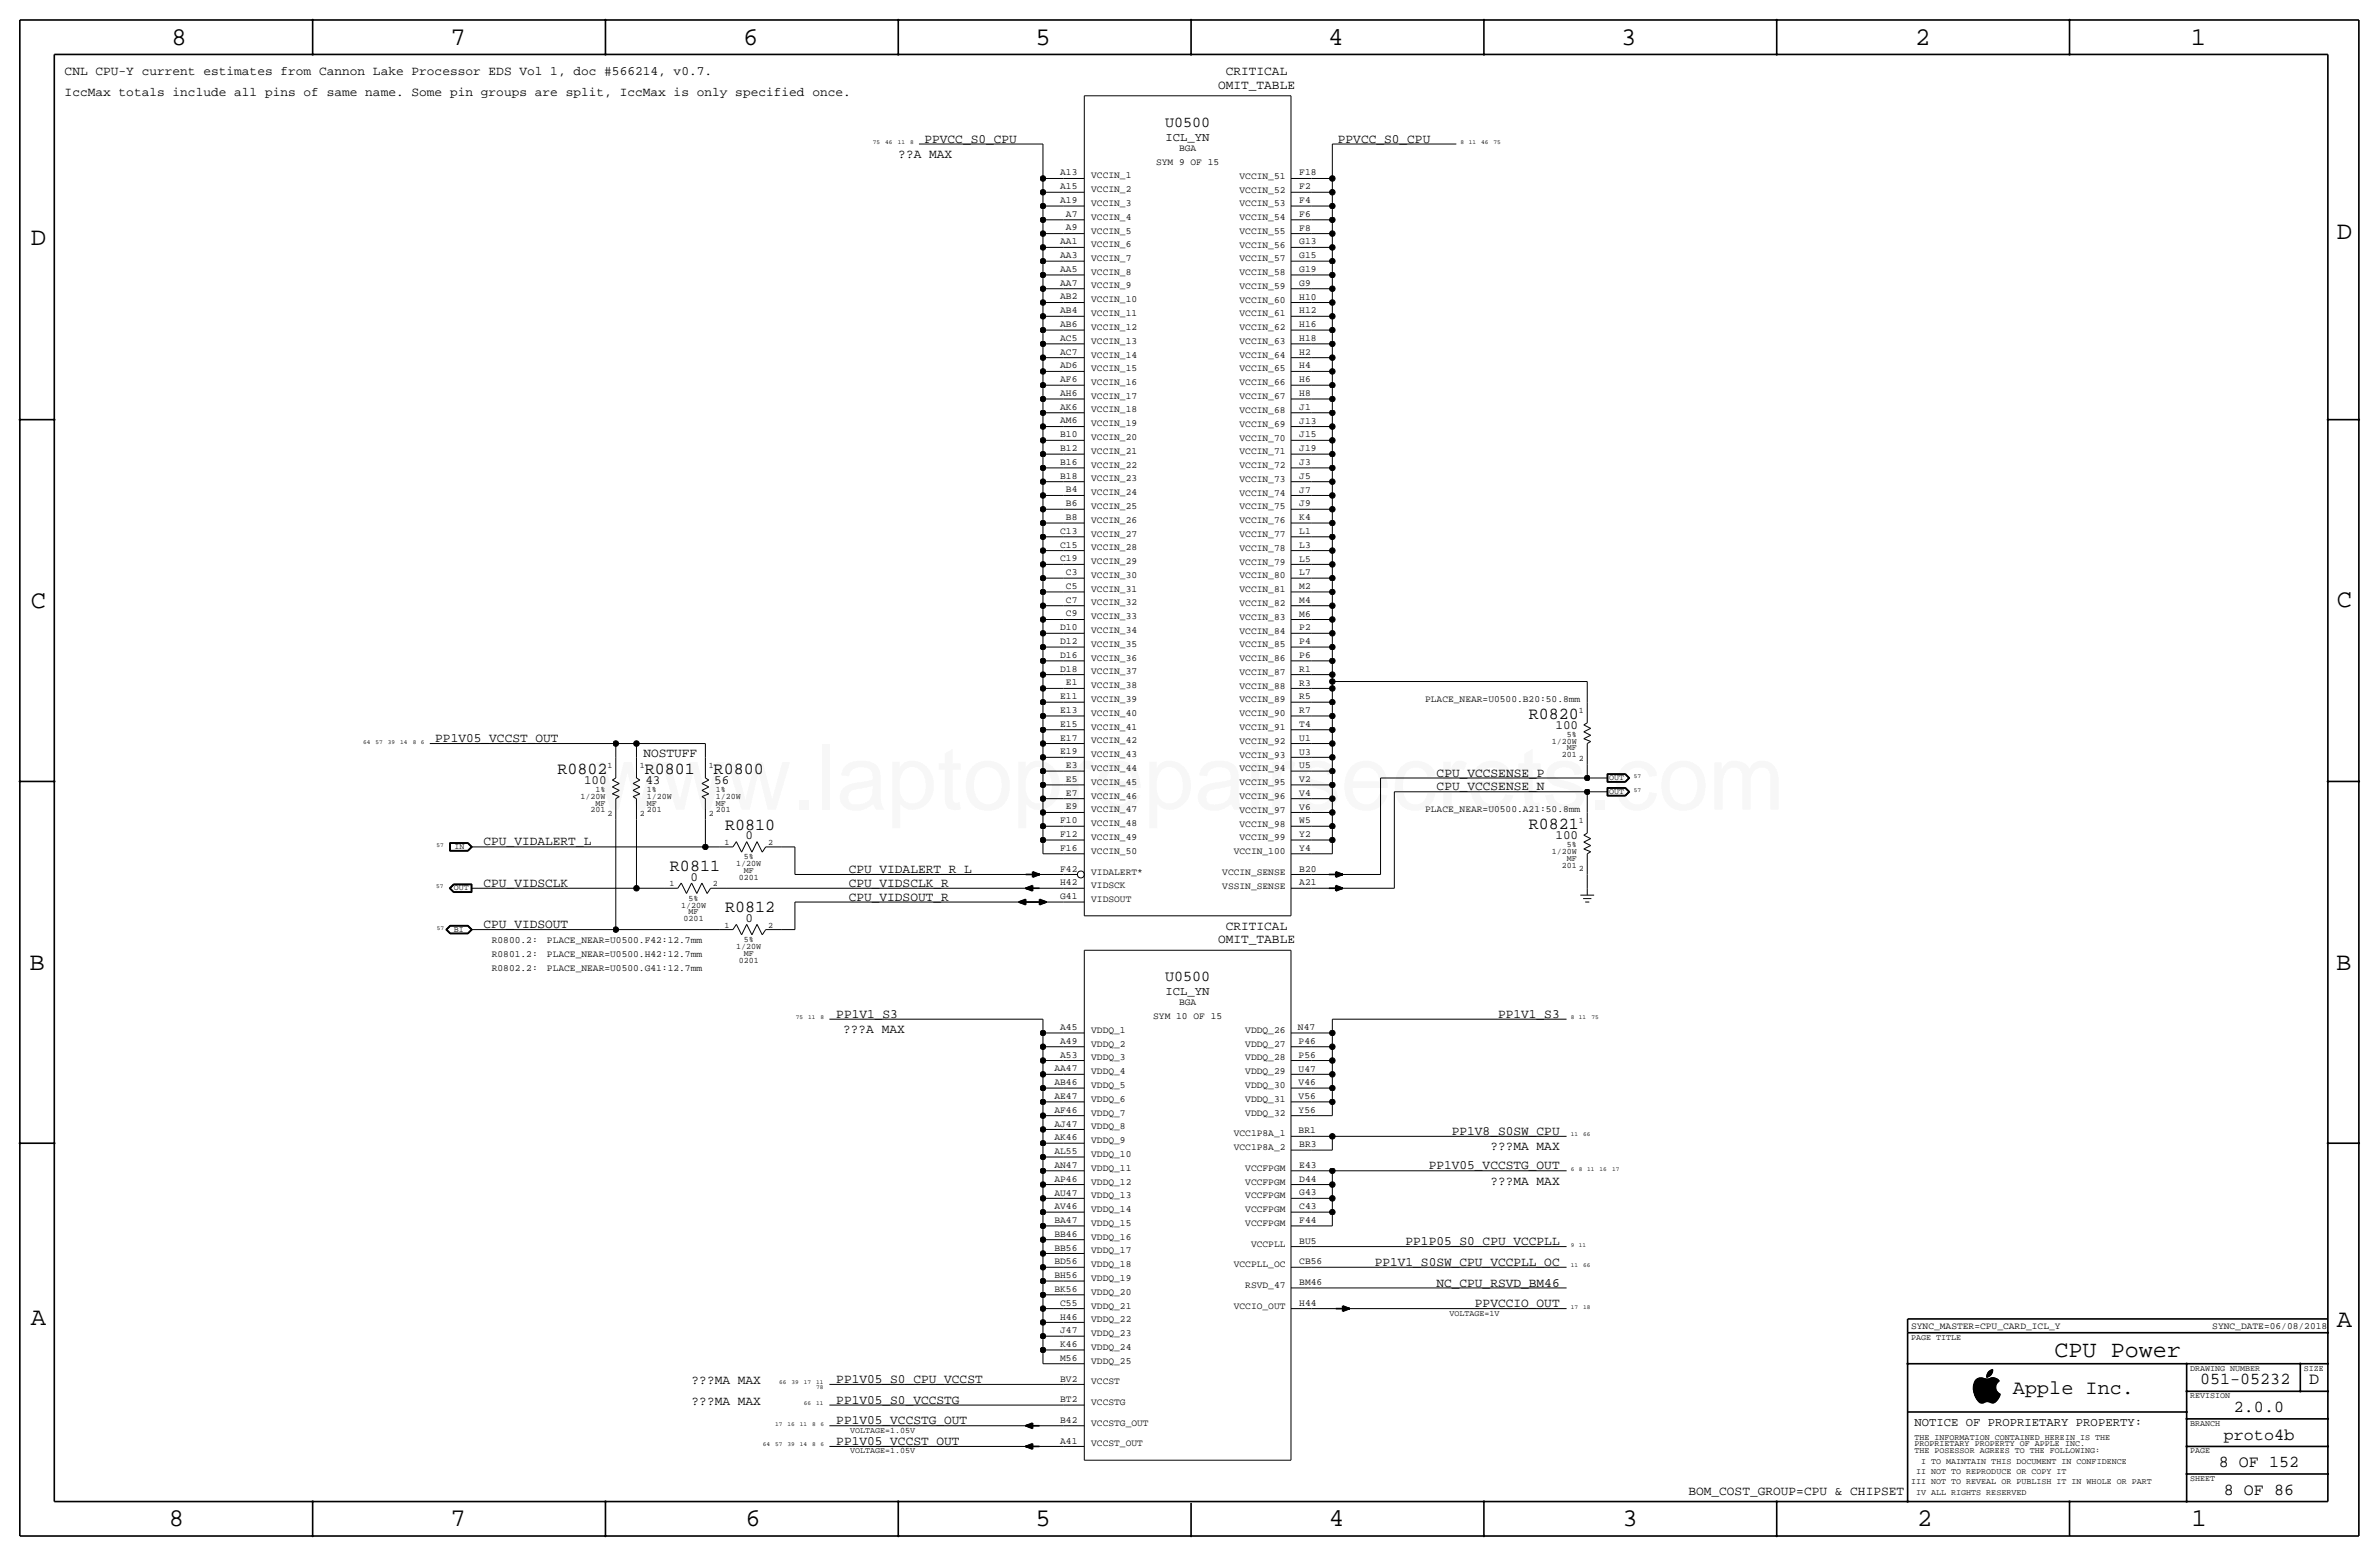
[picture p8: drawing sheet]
<svg xmlns="http://www.w3.org/2000/svg" width="877mm" height="574mm" viewBox="0 0 877 574" stroke-linecap="round" stroke-linejoin="round" font-family="sans-serif">
<defs><g id="words">
<text font-size="33.5" fill="#f00" x="219.3" y="298.4">www.laptoprepairsecrets.com</text>
<g font-size="9.4">
<text x="63.2" y="16.5">8</text>
<text x="166.1" y="16.5">7</text>
<text x="274" y="16.5">6</text>
<text x="381.7" y="16.5">5</text>
<text x="489.7" y="16.5">4</text>
<text x="597.6" y="16.5">3</text>
<text x="706.1" y="16.5">2</text>
<text x="807.7" y="16.5">1</text>
<text x="861.5" y="88.1">D</text>
<text x="11.4" y="90.4">D</text>
<text x="11.4" y="224.3">C</text>
<text x="861.5" y="223.8">C</text>
<text x="10.9" y="357.6">B</text>
<text x="861.3" y="357.4">B</text>
<text x="11.4" y="488.4">A</text>
<text x="861.5" y="489.2">A</text>
<text x="62.2" y="562.6">8</text>
<text x="166.1" y="562.6">7</text>
<text x="274.8" y="562.6">6</text>
<text x="381.7" y="562.6">5</text>
<text x="489.9" y="562.6">4</text>
<text x="598.1" y="562.6">3</text>
<text x="706.8" y="562.6">2</text>
<text x="807.9" y="562.6">1</text>
</g>
<text font-size="8.6" x="757.4" y="500.1">CPU Power</text>
<text font-size="7.4" x="742.1" y="513.9">Apple Inc.</text>
<g font-size="6.2">
<text x="563.6" y="264.9">R0820</text>
<text x="205.5" y="285.2">R0802</text>
<text x="237.7" y="285.2">R0801</text>
<text x="263.1" y="285.2">R0800</text>
<text x="267.3" y="305.8">R0810</text>
<text x="563.6" y="305.6">R0821</text>
<text x="247" y="321.1">R0811</text>
<text x="267.3" y="336.3">R0812</text>
<text x="811.1" y="510.3">051-05232</text>
<text x="851.3" y="510.3">D</text>
<text x="823.6" y="520.4">2.0.0</text>
<text x="819.9" y="530.6">proto4b</text>
<text x="818" y="540.8">8 OF 152</text>
<text x="819.9" y="550.9">8 OF 86</text>
</g>
<g font-size="5.6">
<text x="429.5" y="46.7">U0500</text>
<text x="429.5" y="361.7">U0500</text>
</g>
<g font-size="4.7">
<text x="23.8" y="27.7">CNL CPU-Y current estimates from Cannon Lake Processor EDS Vol 1, doc #566214, v0.7.</text>
<text x="451.9" y="27.7">CRITICAL</text>
<text x="23.8" y="35.3">IccMax totals include all pins of same name. Some pin groups are split, IccMax is only specified once.</text>
<text x="449" y="32.8">OMIT_TABLE</text>
<text x="340.8" y="52.6">PPVCC_S0_CPU</text>
<text x="493.2" y="52.6">PPVCC_S0_CPU</text>
<text x="331.2" y="58.2">??A MAX</text>
<text x="573.5" y="268.7">100</text>
<text x="160.5" y="273.5">PP1V05_VCCST_OUT</text>
<text x="237.2" y="279.1">NOSTUFF</text>
<text x="529.6" y="286.2">CPU_VCCSENSE_P</text>
<text x="215.3" y="289.1">100</text>
<text x="237.9" y="289.1">43</text>
<text x="263.3" y="289.1">56</text>
<text x="529.6" y="291.3">CPU_VCCSENSE_N</text>
<text x="178.3" y="311.6">CPU_VIDALERT_L</text>
<text x="274.9" y="309.4">0</text>
<text x="573.5" y="309.4">100</text>
<text x="312.9" y="321.8">CPU_VIDALERT_R_L</text>
<text x="178.3" y="326.9">CPU_VIDSCLK</text>
<text x="254.6" y="324.6">0</text>
<text x="312.9" y="326.9">CPU_VIDSCLK_R</text>
<text x="312.9" y="332">CPU_VIDSOUT_R</text>
<text x="274.9" y="339.9">0</text>
<text x="178.3" y="342.1">CPU_VIDSOUT</text>
<text x="449" y="347.7">OMIT_TABLE</text>
<text x="451.9" y="342.6">CRITICAL</text>
<text x="308.3" y="375.2">PP1V1_S3</text>
<text x="552.3" y="375.2">PP1V1_S3</text>
<text x="310.9" y="380.7">???A MAX</text>
<text x="535.2" y="418.3">PP1V8_S0SW_CPU</text>
<text x="549.4" y="423.9">???MA MAX</text>
<text x="526.7" y="431">PP1V05_VCCSTG_OUT</text>
<text x="549.4" y="436.6">???MA MAX</text>
<text x="518.2" y="459">PP1P05_S0_CPU_VCCPLL</text>
<text x="506.8" y="466.6">PP1V1_S0SW_CPU_VCCPLL_OC</text>
<text x="529.5" y="474.2">NC_CPU_RSVD_BM46</text>
<text x="543.8" y="481.8">PPVCCIO_OUT</text>
<text x="308.3" y="509.8">PP1V05_S0_CPU_VCCST</text>
<text x="255" y="510.3">???MA MAX</text>
<text x="255" y="517.9">???MA MAX</text>
<text x="308.3" y="517.4">PP1V05_S0_VCCSTG</text>
<text x="308.3" y="525">PP1V05_VCCSTG_OUT</text>
<text x="308.3" y="532.6">PP1V05_VCCST_OUT</text>
<text x="622.5" y="550.9">BOM_COST_GROUP=CPU &amp; CHIPSET</text>
</g>
<g font-size="4.5">
<text x="429.7" y="51.8">ICL_YN</text>
<text x="429.7" y="366.8">ICL_YN</text>
<text x="705.8" y="525.5">NOTICE OF PROPRIETARY PROPERTY:</text>
</g>
<g font-size="3.5">
<text x="434.7" y="55.6">BGA</text>
<text x="390.9" y="64.6">A13</text>
<text x="402.3" y="65.7">VCCIN_1</text>
<text x="426.2" y="60.7">SYM 9 OF 15</text>
<text x="457" y="65.9">VCCIN_51</text>
<text x="479" y="64.7">F18</text>
<text x="390.9" y="69.7">A15</text>
<text x="402.3" y="70.9">VCCIN_2</text>
<text x="457" y="71">VCCIN_52</text>
<text x="479" y="69.8">F2</text>
<text x="390.9" y="74.8">A19</text>
<text x="402.3" y="75.9">VCCIN_3</text>
<text x="457" y="76">VCCIN_53</text>
<text x="479" y="74.8">F4</text>
<text x="393" y="79.9">A7</text>
<text x="402.3" y="81">VCCIN_4</text>
<text x="457" y="81.1">VCCIN_54</text>
<text x="479" y="79.9">F6</text>
<text x="393" y="84.9">A9</text>
<text x="402.3" y="86.1">VCCIN_5</text>
<text x="457" y="86.2">VCCIN_55</text>
<text x="479" y="85">F8</text>
<text x="390.9" y="95.1">AA3</text>
<text x="390.9" y="90">AA1</text>
<text x="402.3" y="91.2">VCCIN_6</text>
<text x="457" y="91.2">VCCIN_56</text>
<text x="479" y="95.2">G15</text>
<text x="479" y="90.1">G13</text>
<text x="390.9" y="100.2">AA5</text>
<text x="402.3" y="96.1">VCCIN_7</text>
<text x="402.3" y="101.2">VCCIN_8</text>
<text x="457" y="96.3">VCCIN_57</text>
<text x="457" y="101.4">VCCIN_58</text>
<text x="479" y="100.3">G19</text>
<text x="390.9" y="105.3">AA7</text>
<text x="402.3" y="106.3">VCCIN_9</text>
<text x="457" y="106.5">VCCIN_59</text>
<text x="479" y="105.3">G9</text>
<text x="390.9" y="110.3">AB2</text>
<text x="402.3" y="111.4">VCCIN_10</text>
<text x="457" y="111.6">VCCIN_60</text>
<text x="479" y="110.4">H10</text>
<text x="390.9" y="115.4">AB4</text>
<text x="402.3" y="116.5">VCCIN_11</text>
<text x="457" y="116.6">VCCIN_61</text>
<text x="479" y="115.5">H12</text>
<text x="390.9" y="125.6">AC5</text>
<text x="390.9" y="120.5">AB6</text>
<text x="402.3" y="121.6">VCCIN_12</text>
<text x="457" y="121.7">VCCIN_62</text>
<text x="479" y="125.7">H18</text>
<text x="479" y="120.6">H16</text>
<text x="390.9" y="130.7">AC7</text>
<text x="402.3" y="131.8">VCCIN_14</text>
<text x="402.3" y="126.7">VCCIN_13</text>
<text x="457" y="126.8">VCCIN_63</text>
<text x="457" y="131.9">VCCIN_64</text>
<text x="479" y="130.7">H2</text>
<text x="390.9" y="135.8">AD6</text>
<text x="402.3" y="136.8">VCCIN_15</text>
<text x="457" y="136.9">VCCIN_65</text>
<text x="479" y="135.8">H4</text>
<text x="390.9" y="140.8">AF6</text>
<text x="402.3" y="141.9">VCCIN_16</text>
<text x="457" y="142">VCCIN_66</text>
<text x="479" y="140.9">H6</text>
<text x="390.9" y="145.9">AH6</text>
<text x="402.3" y="147">VCCIN_17</text>
<text x="457" y="147.1">VCCIN_67</text>
<text x="479" y="146">H8</text>
<text x="390.9" y="151">AK6</text>
<text x="402.3" y="152">VCCIN_18</text>
<text x="457" y="152.2">VCCIN_68</text>
<text x="479" y="151.1">J1</text>
<text x="390.9" y="161.2">B10</text>
<text x="390.9" y="156.1">AM6</text>
<text x="402.3" y="157.1">VCCIN_19</text>
<text x="457" y="157.3">VCCIN_69</text>
<text x="479" y="161.2">J15</text>
<text x="479" y="156.2">J13</text>
<text x="390.9" y="166.2">B12</text>
<text x="402.3" y="162.2">VCCIN_20</text>
<text x="402.3" y="167.3">VCCIN_21</text>
<text x="457" y="162.4">VCCIN_70</text>
<text x="457" y="167.5">VCCIN_71</text>
<text x="479" y="166.3">J19</text>
<text x="390.9" y="171.3">B16</text>
<text x="402.3" y="172.4">VCCIN_22</text>
<text x="457" y="172.5">VCCIN_72</text>
<text x="479" y="171.4">J3</text>
<text x="390.9" y="176.4">B18</text>
<text x="402.3" y="177.4">VCCIN_23</text>
<text x="457" y="177.6">VCCIN_73</text>
<text x="479" y="176.5">J5</text>
<text x="393" y="181.5">B4</text>
<text x="402.3" y="182.5">VCCIN_24</text>
<text x="457" y="182.7">VCCIN_74</text>
<text x="479" y="181.6">J7</text>
<text x="393" y="191.7">B8</text>
<text x="393" y="186.6">B6</text>
<text x="402.3" y="187.6">VCCIN_25</text>
<text x="457" y="187.8">VCCIN_75</text>
<text x="479" y="191.7">K4</text>
<text x="479" y="186.6">J9</text>
<text x="390.9" y="196.7">C13</text>
<text x="402.3" y="192.7">VCCIN_26</text>
<text x="402.3" y="197.8">VCCIN_27</text>
<text x="457" y="192.9">VCCIN_76</text>
<text x="457" y="197.9">VCCIN_77</text>
<text x="479" y="196.8">L1</text>
<text x="390.9" y="201.8">C15</text>
<text x="402.3" y="202.9">VCCIN_28</text>
<text x="457" y="203">VCCIN_78</text>
<text x="479" y="201.9">L3</text>
<text x="390.9" y="206.9">C19</text>
<text x="402.3" y="207.9">VCCIN_29</text>
<text x="457" y="208.1">VCCIN_79</text>
<text x="479" y="207">L5</text>
<text x="393" y="212">C3</text>
<text x="402.3" y="213">VCCIN_30</text>
<text x="457" y="213.2">VCCIN_80</text>
<text x="479" y="212">L7</text>
<text x="393" y="217.1">C5</text>
<text x="402.3" y="218.1">VCCIN_31</text>
<text x="457" y="218.3">VCCIN_81</text>
<text x="479" y="217.1">M2</text>
<text x="393" y="227.2">C9</text>
<text x="393" y="222.1">C7</text>
<text x="402.3" y="223.2">VCCIN_32</text>
<text x="457" y="223.3">VCCIN_82</text>
<text x="479" y="227.3">M6</text>
<text x="479" y="222.2">M4</text>
<text x="390.9" y="232.3">D10</text>
<text x="402.3" y="228.3">VCCIN_33</text>
<text x="402.3" y="233.3">VCCIN_34</text>
<text x="457" y="228.4">VCCIN_83</text>
<text x="457" y="233.5">VCCIN_84</text>
<text x="479" y="232.4">P2</text>
<text x="390.9" y="237.4">D12</text>
<text x="402.3" y="238.4">VCCIN_35</text>
<text x="457" y="238.6">VCCIN_85</text>
<text x="479" y="237.5">P4</text>
<text x="390.9" y="242.5">D16</text>
<text x="402.3" y="243.5">VCCIN_36</text>
<text x="457" y="243.7">VCCIN_86</text>
<text x="479" y="242.5">P6</text>
<text x="390.9" y="247.6">D18</text>
<text x="402.3" y="248.6">VCCIN_37</text>
<text x="457" y="248.8">VCCIN_87</text>
<text x="479" y="247.6">R1</text>
<text x="390.9" y="257.7">E11</text>
<text x="393" y="252.6">E1</text>
<text x="402.3" y="253.7">VCCIN_38</text>
<text x="457" y="253.8">VCCIN_88</text>
<text x="479" y="257.8">R5</text>
<text x="479" y="252.7">R3</text>
<text x="390.9" y="262.8">E13</text>
<text x="402.3" y="258.8">VCCIN_39</text>
<text x="402.3" y="263.8">VCCIN_40</text>
<text x="457" y="258.9">VCCIN_89</text>
<text x="479" y="262.9">R7</text>
<text x="525.4" y="258.8">PLACE_NEAR=U0500.B20:50.8mm</text>
<text x="390.9" y="267.9">E15</text>
<text x="402.3" y="268.9">VCCIN_41</text>
<text x="457" y="264">VCCIN_90</text>
<text x="457" y="269.1">VCCIN_91</text>
<text x="479" y="267.9">T4</text>
<text x="390.9" y="273">E17</text>
<text x="402.3" y="274">VCCIN_42</text>
<text x="457" y="274.2">VCCIN_92</text>
<text x="479" y="273">U1</text>
<text x="390.9" y="278">E19</text>
<text x="402.3" y="279.1">VCCIN_43</text>
<text x="457" y="279.2">VCCIN_93</text>
<text x="479" y="278.1">U3</text>
<text x="393" y="283.1">E3</text>
<text x="402.3" y="284.2">VCCIN_44</text>
<text x="457" y="284.3">VCCIN_94</text>
<text x="479" y="283.2">U5</text>
<text x="393" y="293.3">E7</text>
<text x="393" y="288.2">E5</text>
<text x="402.3" y="289.2">VCCIN_45</text>
<text x="457" y="289.4">VCCIN_95</text>
<text x="479" y="293.4">V4</text>
<text x="479" y="288.3">V2</text>
<text x="393" y="298.4">E9</text>
<text x="402.3" y="294.3">VCCIN_46</text>
<text x="402.3" y="299.4">VCCIN_47</text>
<text x="457" y="294.5">VCCIN_96</text>
<text x="457" y="299.6">VCCIN_97</text>
<text x="479" y="298.4">V6</text>
<text x="525.4" y="299.5">PLACE_NEAR=U0500.A21:50.8mm</text>
<text x="390.9" y="303.4">F10</text>
<text x="402.3" y="304.5">VCCIN_48</text>
<text x="457" y="304.7">VCCIN_98</text>
<text x="479" y="303.5">W5</text>
<text x="390.9" y="308.5">F12</text>
<text x="402.3" y="309.6">VCCIN_49</text>
<text x="457" y="309.7">VCCIN_99</text>
<text x="479" y="308.6">Y2</text>
<text x="390.9" y="313.6">F16</text>
<text x="402.3" y="314.7">VCCIN_50</text>
<text x="454.8" y="314.7">VCCIN_100</text>
<text x="479" y="313.7">Y4</text>
<text x="390.9" y="321.3">F42</text>
<text x="402.3" y="322.4">VIDALERT*</text>
<text x="450.6" y="322.4">VCCIN_SENSE</text>
<text x="479" y="321.3">B20</text>
<text x="390.9" y="326.4">H42</text>
<text x="402.3" y="327.4">VIDSCK</text>
<text x="450.6" y="327.5">VSSIN_SENSE</text>
<text x="479" y="326.4">A21</text>
<text x="390.9" y="331.5">G41</text>
<text x="402.3" y="332.4">VIDSOUT</text>
<text x="181.3" y="347.7">R0800.2:</text>
<text x="201.6" y="347.7">PLACE_NEAR=U0500.F42:12.7mm</text>
<text x="181.3" y="352.8">R0801.2:</text>
<text x="201.6" y="352.8">PLACE_NEAR=U0500.H42:12.7mm</text>
<text x="181.3" y="357.9">R0802.2:</text>
<text x="201.6" y="357.9">PLACE_NEAR=U0500.G41:12.7mm</text>
<text x="434.7" y="370.6">BGA</text>
<text x="425.1" y="375.7">SYM 10 OF 15</text>
<text x="390.9" y="379.7">A45</text>
<text x="402.3" y="380.7">VDDQ_1</text>
<text x="459.1" y="380.7">VDDQ_26</text>
<text x="478.5" y="379.7">N47</text>
<text x="390.9" y="389.8">A53</text>
<text x="390.9" y="384.8">A49</text>
<text x="402.3" y="385.8">VDDQ_2</text>
<text x="459.1" y="385.8">VDDQ_27</text>
<text x="478.8" y="389.9">P56</text>
<text x="478.8" y="384.8">P46</text>
<text x="388.7" y="394.9">AA47</text>
<text x="402.3" y="390.9">VDDQ_3</text>
<text x="402.3" y="396">VDDQ_4</text>
<text x="459.1" y="396">VDDQ_29</text>
<text x="459.1" y="390.9">VDDQ_28</text>
<text x="478.8" y="395">U47</text>
<text x="388.7" y="400">AB46</text>
<text x="402.3" y="401.1">VDDQ_5</text>
<text x="459.1" y="401.1">VDDQ_30</text>
<text x="478.8" y="400">V46</text>
<text x="388.7" y="405.1">AE47</text>
<text x="402.3" y="406.1">VDDQ_6</text>
<text x="459.1" y="406.1">VDDQ_31</text>
<text x="478.8" y="405.1">V56</text>
<text x="388.7" y="410.2">AF46</text>
<text x="402.3" y="411.2">VDDQ_7</text>
<text x="459.1" y="411.2">VDDQ_32</text>
<text x="478.8" y="410.2">Y56</text>
<text x="388.7" y="415.3">AJ47</text>
<text x="402.3" y="416.3">VDDQ_8</text>
<text x="454.8" y="418.8">VCC1P8A_1</text>
<text x="478.8" y="417.8">BR1</text>
<text x="388.7" y="425.4">AL55</text>
<text x="388.7" y="420.3">AK46</text>
<text x="402.3" y="421.4">VDDQ_9</text>
<text x="454.8" y="423.9">VCC1P8A_2</text>
<text x="479" y="422.9">BR3</text>
<text x="388.7" y="430.5">AN47</text>
<text x="402.3" y="431.5">VDDQ_11</text>
<text x="402.3" y="426.5">VDDQ_10</text>
<text x="459.1" y="431.5">VCCFPGM</text>
<text x="479" y="430.5">E43</text>
<text x="388.7" y="435.6">AP46</text>
<text x="402.3" y="436.6">VDDQ_12</text>
<text x="459.1" y="436.6">VCCFPGM</text>
<text x="479" y="435.6">D44</text>
<text x="388.7" y="440.7">AU47</text>
<text x="402.3" y="441.7">VDDQ_13</text>
<text x="459.1" y="441.7">VCCFPGM</text>
<text x="479" y="440.6">G43</text>
<text x="388.7" y="445.7">AV46</text>
<text x="402.3" y="446.8">VDDQ_14</text>
<text x="459.1" y="446.8">VCCFPGM</text>
<text x="479" y="445.7">C43</text>
<text x="388.7" y="455.9">BB46</text>
<text x="388.7" y="450.8">BA47</text>
<text x="402.3" y="451.9">VDDQ_15</text>
<text x="459.1" y="451.9">VCCFPGM</text>
<text x="479" y="450.8">F44</text>
<text x="388.7" y="461">BB56</text>
<text x="402.3" y="456.9">VDDQ_16</text>
<text x="461.2" y="459.5">VCCPLL</text>
<text x="479" y="458.4">BU5</text>
<text x="388.7" y="466.1">BD56</text>
<text x="402.3" y="467.1">VDDQ_18</text>
<text x="402.3" y="462">VDDQ_17</text>
<text x="454.8" y="467.1">VCCPLL_OC</text>
<text x="479" y="466">CB56</text>
<text x="388.7" y="471.2">BH56</text>
<text x="402.3" y="472.2">VDDQ_19</text>
<text x="479" y="473.7">BM46</text>
<text x="388.7" y="476.2">BK56</text>
<text x="402.3" y="477.3">VDDQ_20</text>
<text x="459.1" y="474.7">RSVD_47</text>
<text x="390.9" y="481.3">C55</text>
<text x="402.3" y="482.3">VDDQ_21</text>
<text x="454.8" y="482.3">VCCIO_OUT</text>
<text x="479" y="481.3">H44</text>
<text x="390.9" y="491.5">J47</text>
<text x="390.9" y="486.4">H46</text>
<text x="402.3" y="487.4">VDDQ_22</text>
<text x="704.6" y="490">SYNC_MASTER=CPU_CARD_ICL_Y</text>
<text x="815.6" y="490">SYNC_DATE=06/08/2018</text>
<text x="390.9" y="496.6">K46</text>
<text x="402.3" y="497.6">VDDQ_24</text>
<text x="402.3" y="492.5">VDDQ_23</text>
<text x="390.9" y="501.6">M56</text>
<text x="402.3" y="502.7">VDDQ_25</text>
<text x="390.9" y="509.2">BV2</text>
<text x="402.3" y="510.3">VCCST</text>
<text x="390.9" y="516.9">BT2</text>
<text x="402.3" y="517.9">VCCSTG</text>
<text x="390.9" y="524.5">B42</text>
<text x="402.3" y="525.5">VCCSTG_OUT</text>
<text x="390.9" y="532.1">A41</text>
<text x="402.3" y="533.1">VCCST_OUT</text>
</g>
<g font-size="3.1">
<text x="582" y="262.6">1</text>
<text x="572.1" y="274.1">1/20W</text>
<text x="577.7" y="271.5">5%</text>
<text x="575.8" y="279.1">201</text>
<text x="577.7" y="276.6">MF</text>
<text x="582" y="280.4">2</text>
<text x="223.9" y="283">1</text>
<text x="235.9" y="283">1</text>
<text x="261.3" y="283">1</text>
<text x="593.3" y="287.5">OUT</text>
<text x="219.5" y="291.8">1%</text>
<text x="238.5" y="291.8">1%</text>
<text x="263.9" y="291.8">1%</text>
<text x="593.3" y="292.6">OUT</text>
<text x="214" y="294.4">1/20W</text>
<text x="217.7" y="299.5">201</text>
<text x="219.5" y="296.9">MF</text>
<text x="238.5" y="296.9">MF</text>
<text x="238.5" y="294.4">1/20W</text>
<text x="238.5" y="299.5">201</text>
<text x="263.9" y="294.4">1/20W</text>
<text x="263.9" y="299.5">201</text>
<text x="263.9" y="296.9">MF</text>
<text x="223.9" y="300.7">2</text>
<text x="235.9" y="300.7">2</text>
<text x="261.3" y="300.7">2</text>
<text x="582" y="303.3">1</text>
<text x="267.1" y="311.4">1</text>
<text x="283.2" y="311.4">2</text>
<text x="167.6" y="312.9">IN</text>
<text x="274.2" y="316.7">5%</text>
<text x="572.1" y="314.7">1/20W</text>
<text x="577.7" y="312.2">5%</text>
<text x="577.7" y="317.2">MF</text>
<text x="271.4" y="319.3">1/20W</text>
<text x="274.2" y="321.8">MF</text>
<text x="575.8" y="319.8">201</text>
<text x="582" y="321.1">2</text>
<text x="167.3" y="328.2">OUT</text>
<text x="246.8" y="326.6">1</text>
<text x="262.8" y="326.6">2</text>
<text x="272.3" y="324.4">0201</text>
<text x="251.1" y="334.5">1/20W</text>
<text x="253.9" y="332">5%</text>
<text x="252" y="339.6">0201</text>
<text x="253.9" y="337.1">MF</text>
<text x="267.1" y="341.9">1</text>
<text x="283.2" y="341.9">2</text>
<text x="167.3" y="343.4">BI</text>
<text x="274.2" y="347.2">5%</text>
<text x="271.4" y="349.8">1/20W</text>
<text x="274.2" y="352.3">MF</text>
<text x="272.3" y="354.8">0201</text>
<text x="534.4" y="484.9">VOLTAGE=1V</text>
<text x="704.5" y="493.8">PAGE TITLE</text>
<text x="807.4" y="505.2">DRAWING NUMBER</text>
<text x="849.3" y="505.2">SIZE</text>
<text x="807.4" y="515.4">REVISION</text>
<text x="807.4" y="525.5">BRANCH</text>
<text x="313.4" y="528.1">VOLTAGE=1.05V</text>
<text x="705.8" y="533.1">PROPRIETARY PROPERTY OF APPLE INC.</text>
<text x="705.8" y="530.6">THE INFORMATION CONTAINED HEREIN IS THE</text>
<text x="313.4" y="535.7">VOLTAGE=1.05V</text>
<text x="705.8" y="535.7">THE POSESSOR AGREES TO THE FOLLOWING:</text>
<text x="708.2" y="539.5">I TO MAINTAIN THIS DOCUMENT IN CONFIDENCE</text>
<text x="807.4" y="535.7">PAGE</text>
<text x="706.4" y="543.3">II NOT TO REPRODUCE OR COPY IT</text>
<text x="807.4" y="545.8">SHEET</text>
<text x="704.5" y="547.1">III NOT TO REVEAL OR PUBLISH IT IN WHOLE OR PART</text>
<text x="706.4" y="550.9">IV ALL RIGHTS RESERVED</text>
</g>
<g font-size="2.3">
<text x="321.8" y="53.1">75</text>
<text x="326.4" y="53.1">46</text>
<text x="331" y="53.1">11</text>
<text x="335.5" y="53.1">8</text>
<text x="538.4" y="53.1">8</text>
<text x="541.5" y="53.1">11</text>
<text x="546" y="53.1">46</text>
<text x="550.6" y="53.1">75</text>
<text x="133.9" y="274.1">64</text>
<text x="138.4" y="274.1">57</text>
<text x="143" y="274.1">39</text>
<text x="147.6" y="274.1">14</text>
<text x="152.1" y="274.1">8</text>
<text x="155.2" y="274.1">6</text>
<text x="602.4" y="286.8">57</text>
<text x="602.4" y="291.8">57</text>
<text x="160.9" y="312.2">57</text>
<text x="160.8" y="327.4">57</text>
<text x="161" y="342.6">57</text>
<text x="293.4" y="375.7">75</text>
<text x="297.9" y="375.7">11</text>
<text x="302.5" y="375.7">8</text>
<text x="579.1" y="375.7">8</text>
<text x="582.1" y="375.7">11</text>
<text x="586.7" y="375.7">75</text>
<text x="579.1" y="418.8">11</text>
<text x="583.6" y="418.8">66</text>
<text x="579.1" y="431.5">6</text>
<text x="582.1" y="431.5">8</text>
<text x="585.2" y="431.5">11</text>
<text x="589.7" y="431.5">16</text>
<text x="594.3" y="431.5">17</text>
<text x="579.1" y="459.5">9</text>
<text x="582.1" y="459.5">11</text>
<text x="579.1" y="467.1">11</text>
<text x="583.6" y="467.1">66</text>
<text x="579.1" y="482.3">17</text>
<text x="583.6" y="482.3">18</text>
<text x="287.2" y="510.3">66</text>
<text x="291.8" y="510.3">39</text>
<text x="296.4" y="510.3">17</text>
<text x="300.9" y="512.1">78</text>
<text x="300.9" y="510.3">11</text>
<text x="296.4" y="517.9">66</text>
<text x="300.9" y="517.9">11</text>
<text x="285.7" y="525.5">17</text>
<text x="290.3" y="525.5">16</text>
<text x="294.9" y="525.5">11</text>
<text x="299.5" y="525.5">8</text>
<text x="302.5" y="525.5">6</text>
<text x="281.2" y="533.1">64</text>
<text x="285.8" y="533.1">57</text>
<text x="290.3" y="533.1">39</text>
<text x="294.9" y="533.1">14</text>
<text x="299.5" y="533.1">8</text>
<text x="302.5" y="533.1">6</text>
</g>
</g></defs>
<g fill="none" stroke="#000" stroke-width=".37">
<path d="M399.7 35.3v302.3zM399.7 35.3h76.2zM475.9 35.3v302.3zM338.8 53.1h45.7zM384.5 53.1v12.7zM491.2 53.1h45.7zM491.2 53.1v12.7zM384.5 65.8v5.1zM384.5 70.9v5zM384.5 75.9v5.1zM384.5 65.8h7.6zM384.5 70.9h7.6z"/>
<path d="M384.5 75.9h7.6zM392.1 65.8h7.6zM392.1 70.9h7.6zM392.1 75.9h7.6zM475.9 75.9h7.7zM475.9 70.9h7.7zM475.9 65.8h7.7zM483.6 70.9h7.6zM483.6 75.9h7.6zM483.6 65.8h7.6zM491.2 65.8v5.1zM491.2 70.9v5z"/>
<path d="M491.2 75.9v5.1zM384.5 81v5.1zM384.5 86.1v5.1zM384.5 91.2v5.1zM384.5 96.3v5zM384.5 81h7.6zM384.5 86.1h7.6zM384.5 91.2h7.6zM384.5 96.3h7.6zM392.1 96.3h7.6zM392.1 81h7.6zM392.1 86.1h7.6z"/>
<path d="M392.1 91.2h7.6zM475.9 81h7.7zM475.9 86.1h7.7zM475.9 91.2h7.7zM475.9 96.3h7.7zM483.6 81h7.6zM483.6 86.1h7.6zM483.6 91.2h7.6zM483.6 96.3h7.6zM491.2 81v5.1zM491.2 86.1v5.1zM491.2 91.2v5.1z"/>
<path d="M491.2 96.3v5zM384.5 101.3v5.1zM384.5 106.4v5.1zM384.5 111.5v5.1zM384.5 116.6v5.1zM384.5 101.3h7.6zM384.5 106.4h7.6zM384.5 111.5h7.6zM384.5 116.6h7.6zM392.1 101.3h7.6zM392.1 106.4h7.6zM392.1 111.5h7.6z"/>
<path d="M392.1 116.6h7.6zM475.9 101.3h7.7zM475.9 106.4h7.7zM475.9 111.5h7.7zM475.9 116.6h7.7zM483.6 101.3h7.6zM483.6 106.4h7.6zM483.6 111.5h7.6zM483.6 116.6h7.6zM491.2 101.3v5.1zM491.2 106.4v5.1zM491.2 111.5v5.1z"/>
<path d="M491.2 116.6v5.1zM384.5 121.7v5zM384.5 126.7v5.1zM384.5 131.8v5.1zM384.5 136.9v5.1zM384.5 121.7h7.6zM384.5 126.7h7.6zM384.5 131.8h7.6zM384.5 136.9h7.6zM392.1 121.7h7.6zM392.1 136.9h7.6zM392.1 131.8h7.6z"/>
<path d="M392.1 126.7h7.6zM475.9 136.9h7.7zM475.9 121.7h7.7zM475.9 126.7h7.7zM475.9 131.8h7.7zM483.6 121.7h7.6zM483.6 126.7h7.6zM483.6 131.8h7.6zM483.6 136.9h7.6zM491.2 121.7v5zM491.2 126.7v5.1zM491.2 131.8v5.1z"/>
<path d="M491.2 136.9v5.1zM384.5 142v5.1zM384.5 147.1v5zM384.5 152.1v5.1zM384.5 157.2v5.1zM384.5 142h7.6zM384.5 147.1h7.6zM384.5 152.1h7.6zM384.5 157.2h7.6zM392.1 142h7.6zM392.1 147.1h7.6zM392.1 152.1h7.6z"/>
<path d="M392.1 157.2h7.6zM475.9 142h7.7zM475.9 147.1h7.7zM475.9 152.1h7.7zM475.9 157.2h7.7zM483.6 142h7.6zM483.6 147.1h7.6zM483.6 152.1h7.6zM483.6 157.2h7.6zM491.2 142v5.1zM491.2 147.1v5zM491.2 152.1v5.1z"/>
<path d="M491.2 157.2v5.1zM384.5 162.3v5.1zM384.5 167.4v5.1zM384.5 172.5v5zM384.5 177.5v5.1zM384.5 162.3h7.6zM384.5 167.4h7.6zM384.5 172.5h7.6zM384.5 177.5h7.6zM392.1 162.3h7.6zM392.1 167.4h7.6zM392.1 172.5h7.6z"/>
<path d="M392.1 177.5h7.6zM475.9 162.3h7.7zM475.9 167.4h7.7zM475.9 172.5h7.7zM475.9 177.5h7.7zM483.6 162.3h7.6zM483.6 167.4h7.6zM483.6 172.5h7.6zM483.6 177.5h7.6zM491.2 162.3v5.1zM491.2 167.4v5.1zM491.2 172.5v5z"/>
<path d="M491.2 177.5v5.1zM384.5 182.6v5.1zM384.5 187.7v5.1zM384.5 192.8v5.1zM384.5 197.9v5zM384.5 182.6h7.6zM384.5 187.7h7.6zM384.5 192.8h7.6zM384.5 197.9h7.6zM392.1 182.6h7.6zM392.1 187.7h7.6zM392.1 192.8h7.6z"/>
<path d="M392.1 197.9h7.6zM475.9 182.6h7.7zM475.9 187.7h7.7zM475.9 192.8h7.7zM475.9 197.9h7.7zM483.6 182.6h7.6zM483.6 187.7h7.6zM483.6 192.8h7.6zM483.6 197.9h7.6zM491.2 182.6v5.1zM491.2 187.7v5.1zM491.2 192.8v5.1z"/>
<path d="M491.2 197.9v5zM384.5 202.9v5.1zM384.5 208v5.1zM384.5 213.1v5.1zM384.5 218.2v5.1zM384.5 202.9h7.6zM384.5 208h7.6zM384.5 213.1h7.6zM384.5 218.2h7.6zM392.1 202.9h7.6zM392.1 208h7.6zM392.1 213.1h7.6z"/>
<path d="M392.1 218.2h7.6zM475.9 202.9h7.7zM475.9 208h7.7zM475.9 213.1h7.7zM475.9 218.2h7.7zM483.6 202.9h7.6zM483.6 208h7.6zM483.6 213.1h7.6zM483.6 218.2h7.6zM491.2 202.9v5.1zM491.2 208v5.1zM491.2 213.1v5.1z"/>
<path d="M491.2 218.2v5.1zM384.5 223.3v5zM384.5 228.3v5.1zM384.5 233.4v5.1zM384.5 238.5v5.1zM384.5 223.3h7.6zM384.5 228.3h7.6zM384.5 233.4h7.6zM384.5 238.5h7.6zM392.1 223.3h7.6zM392.1 228.3h7.6zM392.1 233.4h7.6z"/>
<path d="M392.1 238.5h7.6zM475.9 223.3h7.7zM475.9 228.3h7.7zM475.9 233.4h7.7zM475.9 238.5h7.7zM483.6 223.3h7.6zM483.6 228.3h7.6zM483.6 233.4h7.6zM483.6 238.5h7.6zM491.2 223.3v5zM491.2 228.3v5.1zM491.2 233.4v5.1z"/>
<path d="M491.2 238.5v5.1zM384.5 243.6v5.1zM384.5 248.7v5zM384.5 253.7v5.1zM384.5 258.8v5.1zM384.5 243.6h7.6zM384.5 248.7h7.6zM384.5 253.7h7.6zM384.5 258.8h7.6zM392.1 243.6h7.6zM392.1 248.7h7.6zM392.1 253.7h7.6z"/>
<path d="M392.1 258.8h7.6zM475.9 243.6h7.7zM475.9 248.7h7.7zM475.9 253.7h7.7zM475.9 258.8h7.7zM483.6 243.6h7.6zM483.6 248.7h7.6zM483.6 253.7h7.6zM483.6 258.8h7.6zM491.2 243.6v5.1zM491.2 248.7v2.5zM491.2 251.2v2.5z"/>
<path d="M491.2 253.7v5.1zM491.2 258.8v5.1zM491.2 251.2h94zM585.2 251.2v7.6zM585.2 258.8v7.6zM158.4 274.1h68.6zM227 274.1h7.6zM227 274.1v5zM227 279.1v7.7zM234.6 274.1h25.4zM234.6 274.1v5zM234.6 279.1v7.7z"/>
<path d="M260 274.1v5zM260 279.1v7.7zM384.5 263.9v5.1zM384.5 269v5.1zM384.5 274.1v5zM384.5 279.1v5.1zM384.5 263.9h7.6zM384.5 269h7.6zM384.5 274.1h7.6zM384.5 279.1h7.6zM392.1 263.9h7.6zM392.1 269h7.6z"/>
<path d="M392.1 274.1h7.6zM392.1 279.1h7.6zM475.9 263.9h7.7zM475.9 269h7.7zM475.9 274.1h7.7zM475.9 279.1h7.7zM483.6 263.9h7.6zM483.6 269h7.6zM483.6 274.1h7.6zM483.6 279.1h7.6zM491.2 263.9v5.1zM491.2 269v5.1z"/>
<path d="M491.2 274.1v5zM491.2 279.1v5.1zM583.9 272.3l2.5-1.3zM583.9 269.7l2.5-1.2zM583.9 267.2l1.3-.8zM583.9 272.3l2.5 1zM583.9 269.7l2.5 1.3zM583.9 267.2l2.5 1.3zM585.2 274.1l1.2-.8zM585.2 274.1v7.6zM225.8 292.6l2.5 1zM225.8 290.1l2.5 1.2z"/>
<path d="M225.8 287.5l2.5 1.3zM225.8 292.6l2.5-1.3zM225.8 290.1l2.5-1.3zM225.8 287.5l1.2-.7zM227 294.4l1.3-.8zM227 294.4v7.6zM233.4 293.6l1.2 .8zM233.4 291.3l2.5 1.3zM233.4 288.8l2.5 1.3zM233.4 293.6l2.5-1zM233.4 291.3l2.5-1.2zM233.4 288.8l2.5-1.3z"/>
<path d="M234.6 294.4v7.6zM234.6 286.8l1.3 .7zM258.8 293.6l1.2 .8zM258.8 291.3l2.5 1.3zM258.8 288.8l2.5 1.3zM258.8 293.6l2.5-1zM258.8 291.3l2.5-1.2zM258.8 288.8l2.5-1.3zM260 294.4v7.6zM260 286.8l1.3 .7zM384.5 284.2v5.1zM384.5 289.3v5.1z"/>
<path d="M384.5 294.4v5.1zM384.5 299.5v5zM384.5 284.2h7.6zM384.5 289.3h7.6zM384.5 294.4h7.6zM384.5 299.5h7.6zM392.1 284.2h7.6zM392.1 289.3h7.6zM392.1 294.4h7.6zM392.1 299.5h7.6zM475.9 284.2h7.7zM475.9 289.3h7.7z"/>
<path d="M475.9 294.4h7.7zM475.9 299.5h7.7zM483.6 284.2h7.6zM483.6 289.3h7.6zM483.6 294.4h7.6zM483.6 299.5h7.6zM491.2 284.2v5.1zM491.2 289.3v5.1zM491.2 294.4v5.1zM491.2 299.5v5zM509 286.8h76.2zM509 286.8v35.5z"/>
<path d="M514 291.8h71.2zM514 291.8v35.6zM585.2 291.8v7.7zM585.2 291.8h5zM585.2 281.7v5.1zM585.2 299.5v7.6zM585.2 286.8h5zM590.2 291.8h2.6zM590.2 286.8h2.6zM592.5 293.4h6.8zM592.5 290.3v3.1zM592.5 288.3h6.8z"/>
<path d="M592.5 285.2v3.1zM592.5 290.3h6.8zM592.5 285.2h6.8zM592.6 290.4h6.6zM592.6 285.3h6.6zM592.6 290.4v2.9zM592.6 293.3h6.6zM592.6 285.3v2.9zM592.6 288.2h6.6zM592.7 290.5h6.5zM592.7 285.4h6.5zM592.7 290.5v2.7z"/>
<path d="M592.7 293.2h6.5zM592.7 285.4v2.7zM592.7 288.1h6.5zM592.8 290.6h6.3zM592.8 290.6v2.5zM592.8 293.1h6.3zM592.8 285.5h6.3zM592.8 285.5v2.5zM592.8 288h6.3zM599.1 290.6l1.3 1.2zM599.1 285.5l1.3 1.3zM599.1 293.1l1.3-1.3z"/>
<path d="M599.1 288l1.3-1.2zM599.2 293.2l1.4-1.4zM599.2 288.1l1.4-1.3zM599.2 290.5l1.4 1.3zM599.2 285.4l1.4 1.4zM599.2 293.3l1.5-1.5zM599.2 288.2l1.5-1.4zM599.2 290.4l1.5 1.4zM599.2 285.3l1.5 1.5zM599.3 290.3l1.6 1.5zM599.3 285.2l1.6 1.6zM599.3 293.4l1.6-1.6z"/>
<path d="M599.3 288.3l1.6-1.5zM165.8 310.6h6.8zM165.8 310.6v3.1zM165.8 313.7h6.8zM165.9 310.7h6.6zM165.9 310.7v2.9zM165.9 313.6h6.6zM166 310.8v2.7zM166 313.5h6.5zM166 310.8h6.5zM166.1 310.9h6.3zM166.1 310.9v2.5z"/>
<path d="M166.1 313.4h6.3zM172.4 313.4l1.3-1.2zM172.4 310.9l1.3 1.3zM172.5 310.8l1.3 1.4zM172.5 313.6l1.5-1.4zM172.5 310.7l1.5 1.5zM172.6 310.6l1.5 1.6zM172.6 313.7l1.5-1.5zM173.7 312.2h2.5zM173.8 312.2l-1.3 1.3zM176.2 312.2h83.8zM227 302v40.6z"/>
<path d="M234.6 302v25.4zM260 302v10.2zM260 312.2h5.1zM265.1 312.2h5.1zM271.5 310.2l-1.3 2zM271.5 310.2l1.9 3.9zM275.3 310.2l-1.9 3.9zM275.3 310.2l1.9 3.9zM279.1 310.2l-1.9 3.9zM279.1 310.2l1.9 3.9zM282.3 312.2l-1.3 1.9zM282.3 312.2h5.7z"/>
<path d="M288 312.2h5.1zM293.1 312.2v10.1zM384.5 304.5v5.1zM384.5 309.6v5.1zM384.5 304.5h7.6zM384.5 309.6h7.6zM384.5 314.7h7.6zM392.1 304.5h7.6zM392.1 309.6h7.6zM392.1 314.7h7.6zM475.9 314.7h7.7zM475.9 304.5h7.7z"/>
<path d="M475.9 309.6h7.7zM483.6 304.5h7.6zM483.6 309.6h7.6zM483.6 314.7h7.6zM491.2 304.5v5.1zM491.2 309.6v5.1zM583.9 312.9l2.5-1.2zM583.9 310.4l2.5-1.3zM583.9 307.8l1.3-.7zM583.9 312.9l2.5 1zM583.9 310.4l2.5 1.3zM583.9 307.8l2.5 1.3z"/>
<path d="M585.2 314.7l1.2-.8zM585.2 314.7v7.6zM165.6 327.4l1.6 1.6zM165.6 327.4l1.6-1.6zM165.8 327.4l1.4 1.5zM165.8 327.4l1.4-1.5zM165.9 327.4l1.4-1.4zM165.9 327.4l1.4 1.4zM166.1 327.4l1.2-1.3zM166.1 327.4l1.2 1.3zM167.2 325.8h6.8zM167.2 329h6.8z"/>
<path d="M167.2 328.9h6.7zM167.2 325.9h6.7zM167.3 326h6.5zM167.3 328.8h6.5zM167.3 326.1h6.4zM167.3 328.7h6.4zM173.7 326.1v2.6zM173.7 327.4h2.5zM173.8 326v2.8zM173.9 325.9v3zM174 325.8v3.2zM176.2 327.4h58.4z"/>
<path d="M234.6 327.4h10.2zM244.8 327.4h5.1zM251.2 325.5l1.9 3.8zM251.2 325.5l-1.3 1.9zM255 325.5l-1.9 3.8zM255 325.5l1.9 3.8zM258.8 325.5l-1.9 3.8zM258.8 325.5l1.9 3.8zM262 327.4h5.7zM262 327.4l-1.3 1.9zM267.7 327.4h124.4zM293.1 332.5v10.1z"/>
<path d="M293.1 332.5h99zM293.1 322.3h99zM392.1 322.3h5.1zM392.1 327.4h7.6zM392.1 332.5h7.6zM399.7 337.6h76.2zM475.9 322.3h7.7zM475.9 327.4h7.7zM483.6 327.4h30.4zM483.6 322.3h25.4zM582.6 329.9h5.1zM583.6 331.2h3.1z"/>
<path d="M584.4 332.5h1.5zM585.2 322.3v5.1zM585.2 327.4v2.5zM164.3 342.6l1.6 1.6zM164.3 342.6l1.6-1.5zM164.5 342.6l1.5 1.5zM164.5 342.6l1.5-1.4zM164.6 342.6l1.4-1.3zM164.6 342.6l1.4 1.4zM164.8 342.6l1.3-1.2zM164.8 342.6l1.3 1.3zM165.9 344.2h6.7z"/>
<path d="M165.9 341.1h6.7zM166 341.2h6.5zM166 344.1h6.5zM166 341.3h6.5zM166 344h6.5zM166.1 343.9h6.3zM166.1 341.4h6.3zM172.4 343.9l1.3-1.3zM172.4 341.4l1.3 1.2zM172.5 344l1.3-1.4zM172.5 341.3l1.3 1.3zM172.5 341.2l1.5 1.4z"/>
<path d="M172.6 341.1l1.5 1.5zM172.6 344.2l1.5-1.6zM173.7 342.6h2.5zM174 342.6l-1.5 1.5zM176.2 342.6h50.8zM227 342.6h38.1zM265.1 342.6h5.1zM271.5 340.7l-1.3 1.9zM271.5 340.7l1.9 3.9zM275.3 340.7l-1.9 3.9zM275.3 340.7l1.9 3.9zM279.1 340.7l-1.9 3.9z"/>
<path d="M279.1 340.7l1.9 3.9zM282.3 342.6l-1.3 2zM282.3 342.6h5.7zM288 342.6h5.1zM399.7 350.3v187.9zM399.7 350.3h76.2zM475.9 350.3v187.9zM305.8 375.7h78.7zM384.5 375.7v5zM491.2 375.7h86.3zM491.2 375.7v5zM384.5 380.7v5.1z"/>
<path d="M384.5 385.8v5.1zM384.5 390.9v5.1zM384.5 396v5.1zM384.5 380.7h7.6zM384.5 385.8h7.6zM384.5 390.9h7.6zM384.5 396h7.6zM392.1 380.7h7.6zM392.1 385.8h7.6zM392.1 390.9h7.6zM392.1 396h7.6zM475.9 396h7.7z"/>
<path d="M475.9 390.9h7.7zM475.9 385.8h7.7zM475.9 380.7h7.7zM483.6 380.7h7.6zM483.6 385.8h7.6zM483.6 390.9h7.6zM483.6 396h7.6zM491.2 380.7v5.1zM491.2 385.8v5.1zM491.2 390.9v5.1zM491.2 396v5.1zM384.5 401.1v5z"/>
<path d="M384.5 406.1v5.1zM384.5 411.2v5.1zM384.5 416.3v5.1zM384.5 401.1h7.6zM384.5 406.1h7.6zM384.5 411.2h7.6zM384.5 416.3h7.6zM392.1 416.3h7.6zM392.1 411.2h7.6zM392.1 401.1h7.6zM392.1 406.1h7.6zM475.9 411.2h7.7z"/>
<path d="M475.9 406.1h7.7zM475.9 401.1h7.7zM475.9 418.8h7.7zM483.6 401.1h7.6zM483.6 406.1h7.6zM483.6 411.2h7.6zM483.6 418.8h7.6zM491.2 401.1v5zM491.2 406.1v5.1zM491.2 418.8v5.1zM491.2 418.8h86.3zM384.5 421.4v5.1z"/>
<path d="M384.5 426.5v5zM384.5 431.5v5.1zM384.5 436.6v5.1zM384.5 421.4h7.6zM384.5 426.5h7.6zM384.5 431.5h7.6zM384.5 436.6h7.6zM392.1 421.4h7.6zM392.1 436.6h7.6zM392.1 431.5h7.6zM392.1 426.5h7.6zM475.9 436.6h7.7z"/>
<path d="M475.9 431.5h7.7zM475.9 423.9h7.7zM483.6 431.5h7.6zM483.6 436.6h7.6zM483.6 423.9h7.6zM491.2 431.5h86.3zM491.2 431.5v5.1zM491.2 436.6v5.1zM384.5 441.7v5.1zM384.5 446.8v5.1zM384.5 451.9v5zM384.5 456.9v5.1z"/>
<path d="M384.5 441.7h7.6zM384.5 446.8h7.6zM384.5 451.9h7.6zM384.5 456.9h7.6zM392.1 451.9h7.6zM392.1 446.8h7.6zM392.1 441.7h7.6zM392.1 456.9h7.6zM475.9 451.9h7.7zM475.9 446.8h7.7zM475.9 441.7h7.7zM475.9 459.5h7.7z"/>
<path d="M483.6 441.7h7.6zM483.6 446.8h7.6zM483.6 451.9h7.6zM483.6 459.5h93.9zM491.2 441.7v5.1zM491.2 446.8v5.1zM384.5 462v5.1zM384.5 467.1v5.1zM384.5 472.2v5.1zM384.5 477.3v5zM384.5 462h7.6zM384.5 467.1h7.6z"/>
<path d="M384.5 472.2h7.6zM384.5 477.3h7.6zM392.1 472.2h7.6zM392.1 477.3h7.6zM392.1 467.1h7.6zM392.1 462h7.6zM475.9 467.1h7.7zM475.9 474.7h7.7zM483.6 467.1h93.9zM483.6 474.7h93.9zM384.5 482.3v5.1zM384.5 487.4v5.1z"/>
<path d="M384.5 492.5v5.1zM384.5 497.6v5.1zM384.5 482.3h7.6zM384.5 487.4h7.6zM384.5 492.5h7.6zM384.5 497.6h7.6zM392.1 497.6h7.6zM392.1 492.5h7.6zM392.1 487.4h7.6zM392.1 482.3h7.6zM475.9 482.3h7.7zM483.6 482.3h93.9z"/>
<path d="M305.8 510.3h86.3zM305.8 517.9h86.3zM384.5 502.7h7.6zM392.1 502.7h7.6zM392.1 517.9h7.6zM392.1 510.3h7.6zM727.5 511.7h8.3zM727.5 511.8h8.3zM727.5 511.6h8.3zM727.5 511.9h8.3zM727.5 511.1h8.3zM727.5 512.2h8.4z"/>
<path d="M727.5 512.4h8.5zM727.5 511.2h8.2zM727.5 511.3h8.2zM727.5 511.5h8.2zM727.5 511.4h8.2zM727.5 512h8.3zM727.5 512.1h8.3zM727.5 512.3h8.4zM727.6 512.7h8.5zM727.6 512.5h8.4zM727.6 512.8h8.6zM727.6 510.8h8.2z"/>
<path d="M727.6 511h8.2zM727.6 510.9h8.2zM727.6 510.7h8.2zM727.6 512.6h8.4zM727.6 513.1h8.8zM727.6 512.9h8.6zM727.6 510.6h8.3zM727.6 510.5h8.3zM727.6 513h8.7zM727.7 513.2h8.8zM727.7 510.2h8.3zM727.7 510.4h8.2z"/>
<path d="M727.7 510.3h8.3zM727.7 513.3h8.9zM727.7 513.4h9.1zM727.7 510.1h8.3zM727.8 510h8.3zM727.8 513.6h9.2zM727.8 513.5h9.1zM727.8 509.9h8.4zM727.8 513.8h9.6zM727.8 513.7h9.4zM727.8 509.8h8.5zM727.9 509.6h8.5z"/>
<path d="M727.9 513.9h9.5zM727.9 509.7h8.4zM727.9 514h9.5zM727.9 514.1h9.5zM728 509.5h8.5zM728 514.2h9.4zM728 509.4h8.6zM728 509.3h8.7zM728 514.4h9.3zM728.1 514.5h9.2zM728.1 509.2h8.8zM728.1 509.1h8.9z"/>
<path d="M728.1 514.6h9.1zM728.2 509h8.8zM728.2 514.7h9zM728.2 514.8h9zM728.3 514.9h8.8zM728.3 508.9h8.7zM728.3 508.8h8.6zM728.3 515.1h8.7zM728.3 515h8.8zM728.4 515.2h8.6zM728.4 508.7h8.4zM728.5 515.3h8.4z"/>
<path d="M728.5 515.4h8.4zM728.5 508.6h8.2zM728.6 515.5h8.2zM728.6 508.5h8zM728.7 515.6h8zM728.7 515.7h7.9zM728.7 508.4h7.7zM728.8 515.8h7.8zM728.9 515.9h7.6zM728.9 508.3h3.1zM728.9 516h7.5zM729 516.1h7.3z"/>
<path d="M729 508.2h2.6zM729.1 516.2h7.1zM729.2 516.3h6.9zM729.2 508.1l1.8-.2a3.7 3.7 0 0 0 3.3-.1 2.44 2.44 0 0 1 2.7 1.3 2.72 2.72 0 0 0 .5 4.8 3.5 3.5 0 0 1-3.1 3.2l-1.6-.4-1.1 .2M729.2 508.1a4.7 4.7 0 0 0-1.2 6.3l1.8 2.6 .8 .2 1-.3M729.3 508.1h2.1zM729.3 516.4h6.7zM729.4 516.5h6.5zM729.5 516.6h6.3zM729.6 516.7h2.5zM729.6 507.9h1.4zM729.7 516.8h2.1z"/>
<path d="M729.8 516.9h1.9zM729.9 517h1.6zM730.2 517.1h1zM732.4 507.4h.8zM732.4 507.6h.4zM732.4 507.5h.6zM732.4 507.1h1.3zM732.4 507h1.4zM732.4 507.2h1.2zM732.4 507.3h1zM732.5 506.9h1.4zM732.5 506.8h1.5z"/>
<path d="M732.5 506.7h1.6zM732.5 506.6h1.7zM732.6 506.5h1.7zM732.6 506.4h1.7zM732.7 506.3h1.7zM732.7 506.2h1.7zM732.8 506.1h1.7zM732.8 506h1.7zM732.9 505.9h1.6zM733 505.8h1.6zM733.1 505.7h1.5zM733.1 508.3h3.1z"/>
<path d="M733.2 505.6h1.4zM733.2 516.7h2.5zM733.3 505.5h1.4zM733.4 505.4h1.3zM733.4 508.2h2.6zM733.6 516.8h2zM733.6 505.3h1.1zM733.7 508.1h2.1zM733.7 505.2h1zM733.8 516.9h1.7zM733.9 505.1h.8zM733.9 507.9h1.6z"/>
<path d="M734 517h1.3zM734.1 505h.6zM734.3 517.1h.7zM734.3 507.8h.8zM734.3 504.9h.4zM734.7 504.7a2.81 2.81 0 0 0-2.3 3 2.71 2.71 0 0 0 2.3-2.9M305.8 533.1h86.3zM305.8 525.5h86.3zM392.1 525.5h7.6zM392.1 533.1h7.6zM399.7 538.2h76.2z"/>
<circle cx="398.5" cy="322.3" r="1.28"/>
</g>
<g fill="none" stroke="#000" stroke-width=".6" stroke-linecap="butt">
<path d="M7.3 7.4v558.8zM7.3 7.4h862.3zM115.3 7.4v12.7zM223.2 7.4v12.7zM331.2 7.4v12.7zM439.1 7.4v12.7zM547.1 7.4v12.7zM655 7.4v12.7zM763 7.4v12.7zM869.6 7.4v558.8zM20 20.1v533.4zM20 20.1h838.2z"/>
<path d="M858.2 20.1v533.4zM7.3 154.7h12.7zM858.2 154.7h11.4zM7.3 288h12.7zM858.2 288h11.4zM375.6 332.5l2.6-.5zM375.6 332.5l2.6-.8zM375.6 332.5l2.6 .7zM375.6 332.5l2.6 .5zM375.6 332.5l2.6-1zM375.6 332.5l2.6 1zM375.6 332.5l2.6 .2z"/>
<path d="M375.6 332.5l2.6-.3zM375.6 332.5h10.2zM378.2 331.5v2zM378.2 327.4l2.5 .5zM378.2 327.4l2.5 .8zM378.2 327.4l2.5-.5zM378.2 327.4l2.5-.2zM378.2 327.4l2.5 .3zM378.2 327.4l2.5-1zM378.2 327.4l2.5 1zM378.2 327.4l2.5-.8zM378.2 327.4h5z"/>
<path d="M378.2 322.3h5zM380.7 322.8l2.5-.5zM380.7 323.1l2.5-.8zM380.7 321.8l2.5 .5zM380.7 322.1l2.5 .2zM380.7 322.6l2.5-.3zM380.7 321.3l2.5 1zM380.7 323.3l2.5-1zM380.7 321.6l2.5 .7zM380.7 326.4v2zM380.7 321.3v2zM383.2 331.5v2z"/>
<path d="M383.2 331.7l2.6 .8zM383.2 333.5l2.6-1zM383.2 331.5l2.6 1zM383.2 332l2.6 .5zM383.2 333.2l2.6-.7zM383.2 333l2.6-.5zM383.2 332.7l2.6-.2zM383.2 332.2l2.6 .3zM489.9 327.4h5.1zM489.9 322.3h5.1zM492.5 326.4v2zM492.5 321.3v2z"/>
<path d="M492.5 327.9l2.5-.5zM492.5 328.2l2.5-.8zM492.5 326.9l2.5 .5zM492.5 327.2l2.5 .2zM492.5 327.7l2.5-.3zM492.5 326.4l2.5 1zM492.5 328.4l2.5-1zM492.5 326.6l2.5 .8zM492.5 322.8l2.5-.5zM492.5 323.1l2.5-.8zM492.5 321.8l2.5 .5zM492.5 322.1l2.5 .2z"/>
<path d="M492.5 322.6l2.5-.3zM492.5 321.3l2.5 1zM492.5 323.3l2.5-1zM492.5 321.6l2.5 .7zM7.3 421.4h12.7zM858.2 421.4h11.4zM492.5 482.3h5zM495 482.9l2.5-.6zM495 483.1l2.5-.8zM495 481.8l2.5 .5zM495 482.1l2.5 .2zM495 482.6l2.5-.3z"/>
<path d="M495 481.3l2.5 1zM495 483.4l2.5-1.1zM495 481.6l2.5 .7zM495 481.3v2.1zM703.3 491.2h154.9zM703.3 486.2h154.9zM703.3 486.2v5zM703.3 491.2v62.3zM703.3 502.7h154.9zM806.1 502.7v50.8zM806.1 512.8h52.1zM848.1 502.7v10.1z"/>
<path d="M378.2 533.1l2.5 .6zM378.2 533.1l2.5 .8zM378.2 533.1l2.5-.5zM378.2 533.1l2.5-.2zM378.2 533.1l2.5 .3zM378.2 533.1l2.5-1zM378.2 533.1l2.5 1.1zM378.2 533.1l2.5-.7zM378.2 533.1h5zM378.2 525.5l2.5 .5zM378.2 525.5l2.5 .8zM378.2 525.5l2.5-.5z"/>
<path d="M378.2 525.5l2.5-.2zM378.2 525.5l2.5 .3zM378.2 525.5l2.5-1zM378.2 525.5l2.5 1zM378.2 525.5l2.5-.7zM378.2 525.5h5zM380.7 532.1v2.1zM380.7 524.5v2zM703.3 520.4h102.8zM806.1 533.1h52.1zM806.1 523h52.1zM20 553.5h838.2z"/>
<path d="M115.3 553.5v12.7zM223.2 553.5v12.7zM331.2 553.5v12.7zM439.1 554v12.2zM547.1 553.5v12.7zM655 553.5v12.7zM763 553.5v12.7zM806.1 543.3h52.1zM7.3 566.2h862.3z"/>
</g>
<g fill="#000" stroke="#000" stroke-width=".37">
<path d="M115.1 7.2h.4v.3h-.4zM115.1 19.9h.4v.3h-.4zM223 7.2h.4v.3h-.4zM223 19.9h.4v.3h-.4zM331 19.9h.4v.3h-.4zM331 7.2h.4v.3h-.4zM438.9 7.2h.4v.3h-.4zM438.9 19.9h.4v.3h-.4zM546.9 7.2h.4v.3h-.4zM546.9 19.9h.4v.3h-.4zM654.8 19.9h.4v.3h-.4zM654.8 7.2h.4v.3h-.4z"/>
<path d="M762.8 19.9h.4v.3h-.4zM762.8 7.2h.4v.3h-.4zM7.1 154.5h.4v.4h-.4zM19.8 154.5h.4v.4h-.4zM858 154.5h.4v.4h-.4zM869.5 154.5h.3v.4h-.3zM7.1 287.9h.4v.3h-.4zM19.8 287.9h.4v.3h-.4zM858 287.9h.4v.3h-.4zM869.5 287.9h.3v.3h-.3zM7.1 421.2h.4v.4h-.4zM19.8 421.2h.4v.4h-.4z"/>
<path d="M858 421.2h.4v.4h-.4zM869.5 421.2h.3v.4h-.3zM858 491.1h.4v.3h-.4zM703.1 502.5h.4v.3h-.4zM806 502.5h.3v.3h-.3zM806 512.7h.3v.3h-.3zM847.9 512.7h.3v.3h-.3zM847.9 502.5h.3v.3h-.3zM858 502.5h.4v.3h-.4zM858 512.7h.4v.3h-.4zM806 520.3h.3v.3h-.3zM806 522.8h.3v.4h-.3z"/>
<path d="M806 533h.3v.3h-.3zM858 522.8h.4v.4h-.4zM858 533h.4v.3h-.4zM115.1 553.3h.4v.3h-.4zM223 553.3h.4v.3h-.4zM331 553.3h.4v.3h-.4zM546.9 553.3h.4v.3h-.4zM654.8 553.3h.4v.3h-.4zM703.1 553.3h.4v.3h-.4zM762.8 553.3h.4v.3h-.4zM806 543.1h.3v.4h-.3zM806 553.3h.3v.3h-.3z"/>
<path d="M858 543.1h.4v.4h-.4zM115.1 566h.4v.3h-.4zM223 566h.4v.3h-.4zM331 566h.4v.3h-.4zM438.9 566h.4v.3h-.4zM546.9 566h.4v.3h-.4zM654.8 566h.4v.3h-.4z"/>
<circle cx="384.5" cy="70.9" r="1.02"/>
<circle cx="384.5" cy="65.8" r="1.02"/>
<circle cx="384.5" cy="75.9" r="1.02"/>
<circle cx="491.2" cy="65.8" r="1.02"/>
<circle cx="491.2" cy="70.9" r="1.02"/>
<circle cx="491.2" cy="75.9" r="1.02"/>
<circle cx="384.5" cy="86.1" r="1.02"/>
<circle cx="384.5" cy="91.2" r="1.02"/>
<circle cx="384.5" cy="81" r="1.02"/>
<circle cx="384.5" cy="96.3" r="1.02"/>
<circle cx="491.2" cy="81" r="1.02"/>
<circle cx="491.2" cy="86.1" r="1.02"/>
<circle cx="491.2" cy="96.3" r="1.02"/>
<circle cx="491.2" cy="91.2" r="1.02"/>
<circle cx="384.5" cy="111.5" r="1.02"/>
<circle cx="384.5" cy="106.4" r="1.02"/>
<circle cx="384.5" cy="101.3" r="1.02"/>
<circle cx="384.5" cy="116.6" r="1.02"/>
<circle cx="491.2" cy="111.5" r="1.02"/>
<circle cx="491.2" cy="101.3" r="1.02"/>
<circle cx="491.2" cy="106.4" r="1.02"/>
<circle cx="491.2" cy="116.6" r="1.02"/>
<circle cx="384.5" cy="126.7" r="1.02"/>
<circle cx="384.5" cy="121.7" r="1.02"/>
<circle cx="384.5" cy="131.8" r="1.02"/>
<circle cx="384.5" cy="136.9" r="1.02"/>
<circle cx="491.2" cy="126.7" r="1.02"/>
<circle cx="491.2" cy="121.7" r="1.02"/>
<circle cx="491.2" cy="136.9" r="1.02"/>
<circle cx="491.2" cy="131.8" r="1.02"/>
<circle cx="384.5" cy="152.1" r="1.02"/>
<circle cx="384.5" cy="147.1" r="1.02"/>
<circle cx="384.5" cy="157.2" r="1.02"/>
<circle cx="384.5" cy="142" r="1.02"/>
<circle cx="491.2" cy="142" r="1.02"/>
<circle cx="491.2" cy="147.1" r="1.02"/>
<circle cx="491.2" cy="157.2" r="1.02"/>
<circle cx="491.2" cy="152.1" r="1.02"/>
<circle cx="384.5" cy="167.4" r="1.02"/>
<circle cx="384.5" cy="172.5" r="1.02"/>
<circle cx="384.5" cy="177.5" r="1.02"/>
<circle cx="384.5" cy="162.3" r="1.02"/>
<circle cx="491.2" cy="162.3" r="1.02"/>
<circle cx="491.2" cy="177.5" r="1.02"/>
<circle cx="491.2" cy="167.4" r="1.02"/>
<circle cx="491.2" cy="172.5" r="1.02"/>
<circle cx="384.5" cy="182.6" r="1.02"/>
<circle cx="384.5" cy="192.8" r="1.02"/>
<circle cx="384.5" cy="197.9" r="1.02"/>
<circle cx="384.5" cy="187.7" r="1.02"/>
<circle cx="491.2" cy="182.6" r="1.02"/>
<circle cx="491.2" cy="192.8" r="1.02"/>
<circle cx="491.2" cy="197.9" r="1.02"/>
<circle cx="491.2" cy="187.7" r="1.02"/>
<circle cx="384.5" cy="202.9" r="1.02"/>
<circle cx="384.5" cy="213.1" r="1.02"/>
<circle cx="384.5" cy="208" r="1.02"/>
<circle cx="384.5" cy="218.2" r="1.02"/>
<circle cx="491.2" cy="208" r="1.02"/>
<circle cx="491.2" cy="202.9" r="1.02"/>
<circle cx="491.2" cy="213.1" r="1.02"/>
<circle cx="491.2" cy="218.2" r="1.02"/>
<circle cx="384.5" cy="233.4" r="1.02"/>
<circle cx="384.5" cy="238.5" r="1.02"/>
<circle cx="384.5" cy="223.3" r="1.02"/>
<circle cx="384.5" cy="228.3" r="1.02"/>
<circle cx="491.2" cy="233.4" r="1.02"/>
<circle cx="491.2" cy="238.5" r="1.02"/>
<circle cx="491.2" cy="223.3" r="1.02"/>
<circle cx="491.2" cy="228.3" r="1.02"/>
<circle cx="384.5" cy="248.7" r="1.02"/>
<circle cx="384.5" cy="243.6" r="1.02"/>
<circle cx="384.5" cy="253.7" r="1.02"/>
<circle cx="384.5" cy="258.8" r="1.02"/>
<circle cx="491.2" cy="258.8" r="1.02"/>
<circle cx="491.2" cy="251.2" r="1.02"/>
<circle cx="491.2" cy="253.7" r="1.02"/>
<circle cx="491.2" cy="243.6" r="1.02"/>
<circle cx="491.2" cy="248.7" r="1.02"/>
<circle cx="227" cy="274.1" r="1.02"/>
<circle cx="234.6" cy="274.1" r="1.02"/>
<circle cx="384.5" cy="263.9" r="1.02"/>
<circle cx="384.5" cy="274.1" r="1.02"/>
<circle cx="384.5" cy="269" r="1.02"/>
<circle cx="384.5" cy="279.1" r="1.02"/>
<circle cx="491.2" cy="269" r="1.02"/>
<circle cx="491.2" cy="279.1" r="1.02"/>
<circle cx="491.2" cy="263.9" r="1.02"/>
<circle cx="491.2" cy="274.1" r="1.02"/>
<circle cx="384.5" cy="294.4" r="1.02"/>
<circle cx="384.5" cy="284.2" r="1.02"/>
<circle cx="384.5" cy="299.5" r="1.02"/>
<circle cx="384.5" cy="289.3" r="1.02"/>
<circle cx="491.2" cy="289.3" r="1.02"/>
<circle cx="491.2" cy="284.2" r="1.02"/>
<circle cx="491.2" cy="299.5" r="1.02"/>
<circle cx="491.2" cy="294.4" r="1.02"/>
<circle cx="585.2" cy="291.8" r="1.02"/>
<circle cx="585.2" cy="286.8" r="1.02"/>
<circle cx="260" cy="312.2" r="1.02"/>
<circle cx="384.5" cy="304.5" r="1.02"/>
<circle cx="384.5" cy="309.6" r="1.02"/>
<circle cx="491.2" cy="309.6" r="1.02"/>
<circle cx="491.2" cy="304.5" r="1.02"/>
<circle cx="234.6" cy="327.4" r="1.02"/>
<circle cx="227" cy="342.6" r="1.02"/>
<circle cx="384.5" cy="385.8" r="1.02"/>
<circle cx="384.5" cy="396" r="1.02"/>
<circle cx="384.5" cy="380.7" r="1.02"/>
<circle cx="384.5" cy="390.9" r="1.02"/>
<circle cx="491.2" cy="396" r="1.02"/>
<circle cx="491.2" cy="390.9" r="1.02"/>
<circle cx="491.2" cy="385.8" r="1.02"/>
<circle cx="491.2" cy="380.7" r="1.02"/>
<circle cx="384.5" cy="411.2" r="1.02"/>
<circle cx="384.5" cy="401.1" r="1.02"/>
<circle cx="384.5" cy="416.3" r="1.02"/>
<circle cx="384.5" cy="406.1" r="1.02"/>
<circle cx="491.2" cy="406.1" r="1.02"/>
<circle cx="491.2" cy="401.1" r="1.02"/>
<circle cx="491.2" cy="418.8" r="1.02"/>
<circle cx="384.5" cy="431.5" r="1.02"/>
<circle cx="384.5" cy="436.6" r="1.02"/>
<circle cx="384.5" cy="421.4" r="1.02"/>
<circle cx="384.5" cy="426.5" r="1.02"/>
<circle cx="491.2" cy="431.5" r="1.02"/>
<circle cx="491.2" cy="436.6" r="1.02"/>
<circle cx="384.5" cy="456.9" r="1.02"/>
<circle cx="384.5" cy="451.9" r="1.02"/>
<circle cx="384.5" cy="441.7" r="1.02"/>
<circle cx="384.5" cy="446.8" r="1.02"/>
<circle cx="491.2" cy="441.7" r="1.02"/>
<circle cx="491.2" cy="446.8" r="1.02"/>
<circle cx="384.5" cy="477.3" r="1.02"/>
<circle cx="384.5" cy="467.1" r="1.02"/>
<circle cx="384.5" cy="462" r="1.02"/>
<circle cx="384.5" cy="472.2" r="1.02"/>
<circle cx="384.5" cy="492.5" r="1.02"/>
<circle cx="384.5" cy="487.4" r="1.02"/>
<circle cx="384.5" cy="482.3" r="1.02"/>
<circle cx="384.5" cy="497.6" r="1.02"/>
</g>
<use href="#words"/>
</svg>
